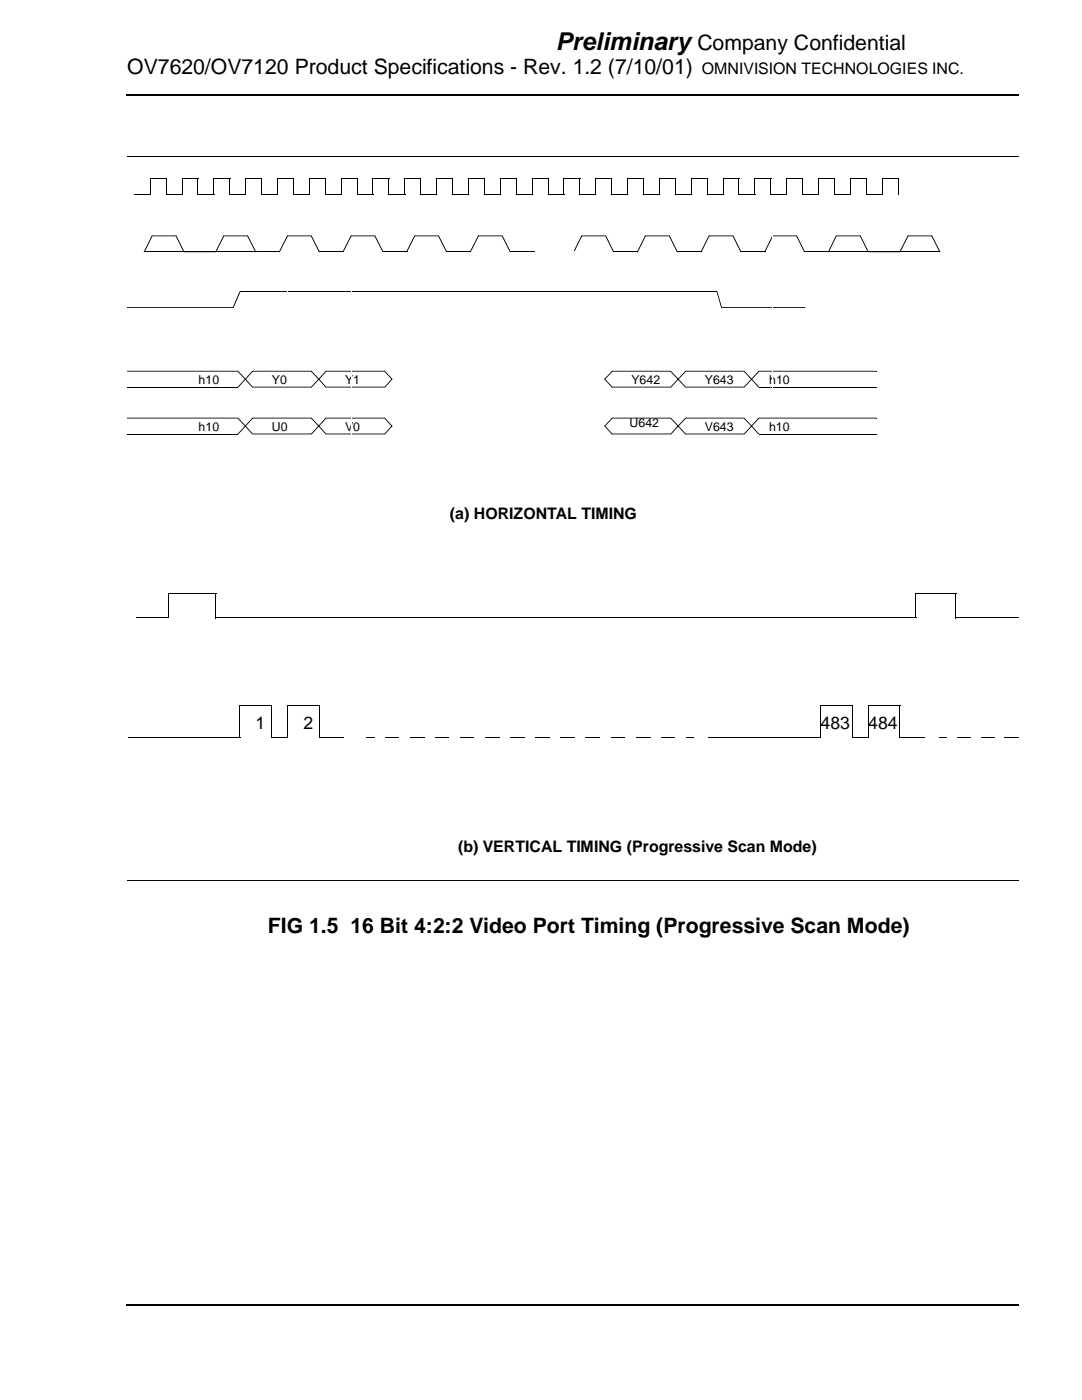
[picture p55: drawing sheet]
<svg xmlns="http://www.w3.org/2000/svg" width="216mm" height="279mm" viewBox="0 0 216 279" stroke-linecap="round" stroke-linejoin="round" font-family="sans-serif">
<defs><g id="words">
<text font-size="4.9" x="110.9" y="9.9">Preliminary</text>
<g font-size="4.2">
<text x="139.1" y="9.9">Company Confidential</text>
<text x="25.4" y="14.8">OV7620/OV7120 Product Specifications - Rev. 1.2 (7/10/01)</text>
<text x="53.5" y="186.3">FIG 1.5 16 Bit 4:2:2 Video Port Timing (Progressive Scan Mode)</text>
</g>
<g font-size="3.5">
<text x="51" y="145.5">1</text>
<text x="60.5" y="145.5">2</text>
<text x="163.7" y="145.5">483</text>
<text x="173.2" y="145.5">484</text>
</g>
<g font-size="3.2">
<text x="140" y="14.8">OMNIVISION TECHNOLOGIES INC.</text>
<text x="89.8" y="103.5">(a) HORIZONTAL TIMING</text>
<text x="91.4" y="170.1">(b) VERTICAL TIMING (Progressive Scan Mode)</text>
</g>
<g font-size="2.5">
<text x="39.6" y="76.6">h10</text>
<text x="54.3" y="76.6">Y0</text>
<text x="68.9" y="76.6">Y1</text>
<text x="126" y="76.6">Y642</text>
<text x="140.6" y="76.6">Y643</text>
<text x="153.5" y="76.7">h10</text>
<text x="39.6" y="85.9">h10</text>
<text x="54.3" y="85.9">U0</text>
<text x="68.9" y="85.9">V0</text>
<text x="125.6" y="85.2">U642</text>
<text x="140.6" y="85.9">V643</text>
<text x="153.5" y="86.1">h10</text>
</g>
</g></defs>
<path d="M25.2 18.9h.2v.3h-.2zM25.2 260.2h.2v.3h-.2z" fill="#000"/>
<path d="M25.4 19h178M25.4 260.3h178" fill="none" stroke="#000" stroke-width=".34"/>
<g fill="none" stroke="#000" stroke-width=".2">
<path d="M26.7 38.8h3.4M30 35.6h3.2M30 35.6v3.2M33.1 38.8h3.3M33.1 35.6v3.3M36.3 35.6h3.3M36.3 35.6v3.2M39.5 38.8h3.3M39.5 35.6v3.3M42.7 35.6h3.2M42.7 35.6v3.2M45.8 35.6v3.3"/>
<path d="M45.8 38.8h3.3M49 35.6v3.2M49 35.6h3.3M52.2 35.6v3.3M52.2 38.8h3.3M55.4 35.6v3.2M55.4 35.6h3.2M58.5 35.6v3.3M58.5 38.8h3.3M61.7 35.6v3.2M61.7 35.6h3.3M64.9 35.6v3.3"/>
<path d="M64.9 38.8h3.3M68.1 35.6v3.2M68.1 35.6h3.2M71.2 35.6v3.3M71.2 38.8h3.3M74.4 35.6v3.2M74.4 35.6h3.3M77.6 35.6v3.3M77.6 38.8h3.3M80.8 35.6v3.2M80.8 35.6h3.2M83.9 35.6v3.3"/>
<path d="M83.9 38.8h3.3M87.1 35.6v3.2M87.1 35.6h3.3M90.3 38.8h3.3M90.3 35.6v3.3M93.5 35.6h3.2M93.5 35.6v3.2M96.6 38.8h3.3M96.6 35.6v3.3M99.8 35.6h3.3M99.8 35.6v3.2M103 38.8h3.3"/>
<path d="M103 35.6v3.3M106.2 35.6h3.2M106.2 35.6v3.2M109.3 38.8h3.3M109.3 35.6v3.3M112.5 35.6h3.3M112.5 35.6v3.2M115.7 38.8h3.3M115.7 35.6v3.3M118.9 35.6h3.2M118.9 35.6v3.2M122 38.8h3.3"/>
<path d="M122 35.6v3.3M125.2 35.6h3.3M125.2 35.6v3.2M128.4 38.8h3.3M128.4 35.6v3.3M131.6 35.6h3.2M131.6 35.6v3.2M134.7 38.8h3.3M134.7 35.6v3.3M137.9 35.6h3.3M137.9 35.6v3.2M141.1 38.8h3.3"/>
<path d="M141.1 35.6v3.3M144.3 35.6h3.2M144.3 35.6v3.2M147.4 38.8h3.3M147.4 35.6v3.3M150.6 35.6h3.3M150.6 35.6v3.2M153.8 38.8h3.3M153.8 35.6v3.3M157 35.6h3.2M157 35.6v3.2M160.1 38.8h3.3"/>
<path d="M160.1 35.6v3.3M163.3 35.6h3.3M163.3 35.6v3.2M166.5 38.8h3.3M166.5 35.6v3.3M169.7 35.6h3.2M169.7 35.6v3.2M172.8 38.8h3.3M172.8 35.6v3.3M176 35.6h3.3M176 35.6v3.2M179.2 35.6v3.3"/>
</g>
<g fill="#fff">
<path d="M139.8 45.4l.2 .1z"/>
<path d="M139.8 77.3h.2z"/>
<path d="M139.8 45.5h.2v31.8h-.2z"/>
</g>
<path d="M25.3 61.3h21.2l.1 .2h-21.3zM47.8 58.2l.2 .1-1.4 3.1-.2-.1zM143.1 58.2l1 3.2h-.2l-.9-3.1zM160.5 61.3l.1 .2zM144 61.3h16.5v.2h-16.6z" fill="#000"/>
<path d="M47.9 58.3h95.2" fill="none" stroke="#000" stroke-width=".2"/>
<g fill="#fff">
<path d="M57.3 45.4l.1 .1z"/>
<path d="M57.3 91.5l.1 .1z"/>
<path d="M57.3 45.5h.1v46h-.1z"/>
</g>
<g fill="#000">
<path d="M25.3 74h22.2l1.6 1.6-.2 .1-1.5-1.5 .1-.2v.2h-22.2zM50.3 74h11.8l1.7 1.6-1.6 1.7h-11.9l.1-.1h11.7v.1v-.1l1.4-1.6 .2 .1-1.6-1.5 .1-.2-.1 .2h-11.7v-.2l.1 .2-1.5 1.5-.1-.1zM48.9 75.6l.1 .1-1.5 1.6-.1-.1zM48.9 75.6h.1l1.5 1.6-.2 .1zM65 74h11.8l1.6 1.6-1.6 1.7h-11.8v-.1h11.8v.1l-.1-.1 1.4-1.6 .2 .1-1.6-1.5 .1-.2v.2h-11.8v-.2l.1 .2-1.4 1.5-.2-.1zM63.5 75.6h.2l1.4 1.6-.1 .1zM122.1 74h11.8l1.6 1.6-1.6 1.7h-11.8v-.1h11.7v.1v-.1l1.5-1.6 .1 .1-1.6-1.5 .1-.2-.1 .2h-11.7v-.2l.1 .2-1.5 1.5-.1-.1zM120.6 75.6h.1l1.5 1.6-.1 .1zM136.7 74h11.8l1.6 1.6-1.6 1.7h-11.8l.1-.1h11.7v.1l-.1-.1 1.5-1.6 .1 .1-1.6-1.5 .1-.2v.2h-11.7v-.2l.1 .2-1.5 1.5-.1-.1zM135.2 75.6h.2l1.5 1.6-.2 .1zM150 75.6l1.5 1.6-.1 .1-1.5-1.6zM174.8 74l.1 .2z"/>
<path d="M151.3 74l.2 .2-1.6 1.5-.1-.1 1.6-1.6h23.4v.2h-23.4z"/>
</g>
<path d="M25.3 77.3h22.2M151.4 77.3h23.5" fill="none" stroke="#000" stroke-width=".2"/>
<g fill="#fff">
<path d="M81 75.6l.1 .1z"/>
<path d="M119.2 75.6l.1 .1z"/>
<path d="M81.1 75.6h38.1v.1h-38.1z"/>
</g>
<g fill="#000">
<path d="M25.3 83.4h22.2l1.6 1.6-.2 .1-1.5-1.6 .1-.1v.1h-22.2zM50.3 83.4h11.8l1.7 1.6-1.6 1.7h-11.9l.1-.2h11.7v.2v-.1l1.4-1.6 .2 .1-1.6-1.6 .1-.1-.1 .1h-11.7v-.1l.1 .1-1.5 1.6-.1-.1zM48.9 85l.1 .1-1.5 1.6-.1-.1zM48.9 85h.1l1.5 1.6-.2 .1zM65 83.4h11.8l1.6 1.6-1.6 1.7h-11.8v-.2h11.8v.2l-.1-.1 1.4-1.6 .2 .1-1.6-1.6 .1-.1v.1h-11.8v-.1l.1 .1-1.4 1.6-.2-.1zM63.5 85l1.6 1.6-.1 .1zM122.1 83.4h11.8l1.6 1.6-1.6 1.7h-11.8v-.2h11.7v.2v-.1l1.5-1.6 .1 .1-1.6-1.6 .1-.1-.1 .1h-11.7v-.1l.1 .1-1.5 1.6-.1-.1zM120.6 85h.1l1.5 1.6-.1 .1zM136.7 83.4h11.8l1.6 1.6-1.6 1.7h-11.8l.1-.2h11.7v.2l-.1-.1 1.5-1.6 .1 .1-1.6-1.6 .1-.1v.1h-11.7v-.1l.1 .1-1.5 1.6-.1-.1zM135.2 85h.2l1.5 1.6-.2 .1zM150 85l1.5 1.6-.1 .1-1.5-1.6zM174.8 83.4l.1 .1z"/>
<path d="M151.3 83.4l.2 .1-1.6 1.6-.1-.1 1.6-1.6h23.4v.1h-23.4zM93.8 123.2l.1 .2z"/>
</g>
<path d="M25.3 31.2h177.9M25.3 86.6h22.2M151.4 86.6h23.5M93.9 123.3h66.7M25.3 175.7h177.9" fill="none" stroke="#000" stroke-width=".2"/>
<g fill="#fff">
<path d="M81 84.9l.1 .2z"/>
<path d="M119.2 84.9l.1 .2z"/>
<path d="M81.1 84.9h38.1v.2h-38.1z"/>
<path d="M70 45.4l.1 .1z"/>
<path d="M70 91.5l.1 .1z"/>
<path d="M70 45.5h.1v46h-.1z"/>
</g>
<g fill="#000">
<path d="M55.7 50.2l.1 .2zM57.3 47h4.9l-.1 .2h-4.7v-.2v.1l-1.6 3.2-.1-.1zM62 47.1l.2-.1 1.6 3.2-.1 .1zM68.4 50.2l.1 .2zM70 47h4.9l-.1 .2h-4.7v-.2v.1l-1.6 3.2-.1-.1zM74.7 47.1l.2-.1 1.6 3.2-.1 .1zM81.1 50.2l.1 .2zM82.7 47h4.9l-.1 .2h-4.7v-.2v.1l-1.6 3.2-.1-.1zM87.4 47.1l.2-.1 1.6 3.2-.1 .1zM93.8 50.2l.1 .2zM95.4 47h4.9l-.1 .2h-4.7v-.2v.1l-1.6 3.2-.1-.1zM100.1 47.1l.2-.1 1.6 3.2-.1 .1z"/>
<path d="M114.4 50.2l.2 .2zM116 47h4.9v.2h-4.8v-.2l.1 .1-1.6 3.2-.2-.1zM120.8 47.1l.1-.1 1.6 3.2-.1 .1zM127.1 50.2l.2 .2zM128.7 47h4.9v.2h-4.8v-.2l.1 .1-1.6 3.2-.2-.1zM133.5 47.1l.1-.1 1.6 3.2-.1 .1zM139.8 50.2l.2 .2zM141.4 47h4.9v.2h-4.8v-.2l.1 .1-1.6 3.2-.2-.1zM146.2 47.1l.1-.1 1.6 3.2-.1 .1zM152.5 50.2l.2 .2zM154.1 47h4.9v.2h-4.8v-.2l.1 .1-1.6 3.2-.2-.1zM158.9 47.1l.1-.1 1.6 3.2-.1 .1z"/>
</g>
<path d="M63.7 50.2h4.8M76.4 50.2h4.8M89.1 50.2h4.8M101.8 50.2h4.8M122.4 50.2h4.9M135.1 50.2h4.9M147.8 50.2h4.9M160.5 50.2h4.9" fill="none" stroke="#000" stroke-width=".2"/>
<g fill="#fff">
<path d="M109.6 50.2l.1 .1z"/>
<path d="M114.5 50.2l.1 .1z"/>
<path d="M109.7 50.2h4.8v.1h-4.8z"/>
</g>
<path d="M28.7 50.2l.1 .2zM30.3 47l.1 .1-1.5 3.2-.2-.1zM30.3 47h4.8v.2h-4.7zM50.9 50.3h.2zM35.1 47l1.7 3.2-.2 .1 .1-.1h6.4v.1l-.1-.1 1.6-3.2h4.8l1.7 3.2-.2 .1-1.6-3.2 .1-.1v.2h-4.7l-.1-.2 .1 .1-1.6 3.2h-6.5l-1.5-3.2zM55.8 50.2v.1zM165.2 50.2l.1 .1zM165.2 50.2l.2 .2zM166.8 47l.2 .1-1.6 3.2-.2-.1zM166.8 47h4.9v.2h-4.8zM187.5 50.3h.2zM171.7 47l1.6 3.2-.2 .1 .1-.1h6.4v.1l-.1-.1 1.6-3.2h4.9l1.6 3.2-.1 .1-1.7-3.2 .1-.1v.2h-4.7l-.1-.2 .2 .1-1.7 3.2h-6.5l-1.5-3.2z" fill="#000"/>
<path d="M28.7 50.2h27.1M165.3 50.2h22.3" fill="none" stroke="#000" stroke-width=".2"/>
<g fill="#fff">
<path d="M154.1 45.4l.2 .1z"/>
<path d="M154.1 77.3h.2z"/>
<path d="M154.1 45.5h.2v31.8h-.2z"/>
</g>
<g fill="none" stroke="#000" stroke-width=".2">
<path d="M33.5 118.5h9.6M33.5 118.4v4.9M43.1 118.5v4.9M182.8 118.4v4.9M182.8 118.5h8M190.7 118.5v4.9M27.1 123.3h6.5M43.1 123.3h139.7M190.7 123.3h12.5M25.5 147.1h22.4M47.8 140.7v6.4M47.8 140.8h6.5"/>
<path d="M54.2 140.8v6.4M54.2 147.1h3.2M57.4 140.7v6.4M57.4 140.8h6.4M63.7 140.8v6.4M63.7 147.1h4.8M76.9 147.1h2.7M81.9 147.1h2.8M86.9 147.1h2.8M91.9 147.1h2.8M96.9 147.1h2.8M101.9 147.1h2.8"/>
<path d="M106.9 147.1h2.8M111.9 147.1h2.8M117 147.1h2.7M122 147.1h2.7M127 147.1h2.8M132 147.1h2.7M141.4 147.1h22.4M163.7 140.7v6.4M163.7 140.8h6.4M170.1 140.8v6.4M170.1 147.1h3.2M173.2 140.7v6.4"/>
<path d="M173.2 140.8h6.5M179.6 140.8v6.4M179.6 147.1h4.8M191.1 147.1h2.6M195.8 147.1h2.6M200.5 147.1h2.7"/>
</g>
<g fill="#000">
<path d="M73.2 147v.2zM73.2 147h1.4v.2h-1.4zM76.8 147l.1 .2zM81.8 147l.1 .2zM86.8 147l.1 .2zM91.8 147l.1 .2zM96.8 147l.1 .2zM101.9 147v.2zM106.8 147l.1 .2zM111.8 147l.1 .2zM116.9 147l.1 .2zM121.9 147l.1 .2z"/>
<path d="M126.9 147l.1 .2zM131.9 147l.1 .2zM136.9 147l.1 .2zM137 147h1.4v.2h-1.4zM187.5 147v.2zM187.5 147h1.4v.2h-1.4zM191 147l.1 .2zM195.7 147l.1 .2zM200.4 147l.1 .2z"/>
</g>
<use href="#words"/>
</svg>
